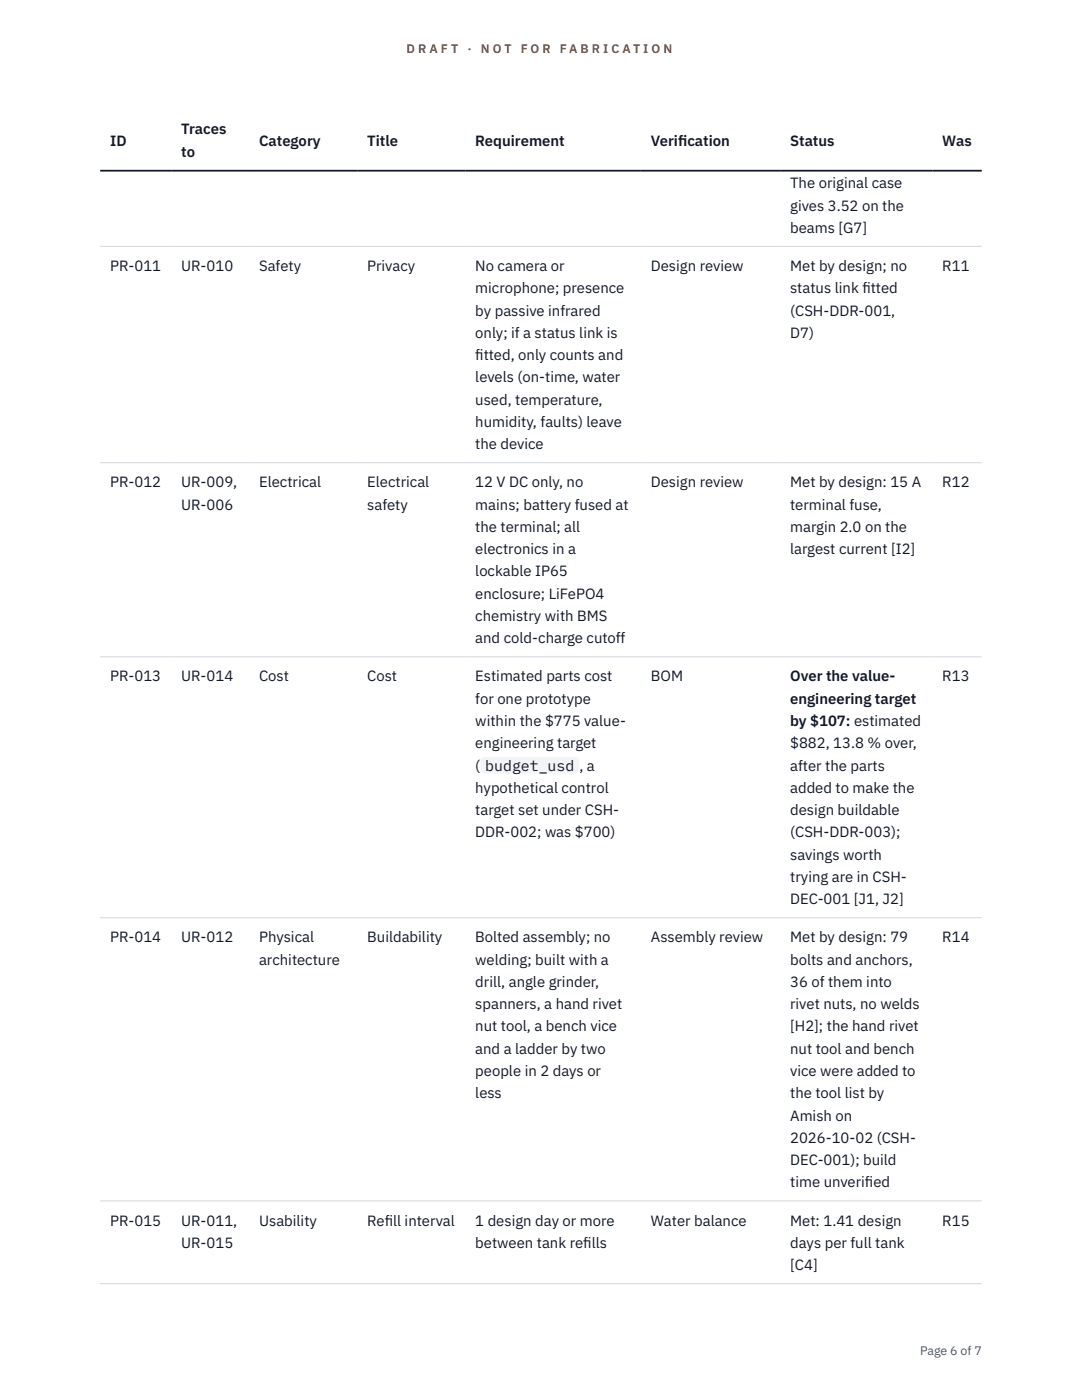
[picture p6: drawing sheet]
<svg xmlns="http://www.w3.org/2000/svg" width="216mm" height="279mm" viewBox="0 0 216 279" stroke-linecap="round" stroke-linejoin="round" font-family="sans-serif">
<defs><g id="words">
<g font-size="3" fill="#111827">
<text x="22" y="29.1">ID</text>
<text x="36.2" y="26.8">Traces</text>
<text x="51.7" y="29.1">Category</text>
<text x="73.3" y="29.1">Title</text>
<text x="94.8" y="29.1">Requirement</text>
<text x="129.9" y="29.1">Verif</text>
<text x="135.3" y="29.1">ication</text>
<text x="157.7" y="29.1">Status</text>
<text x="188" y="29.1">Was</text>
<text x="36.2" y="31.3">to</text>
<text x="157.7" y="37.6">The original case</text>
<text x="157.7" y="42">gives 3.52 on the</text>
<text x="157.7" y="46.5">beams [G7]</text>
<text x="22" y="54.1">PR-011</text>
<text x="36.2" y="54.1">UR-010</text>
<text x="51.7" y="54.1">Safety</text>
<text x="73.3" y="54.1">Privacy</text>
<text x="94.8" y="54.1">No camera or</text>
<text x="94.8" y="58.5">microphone; presence</text>
<text x="129.9" y="54.1">Design review</text>
<text x="157.7" y="54.1">Met by design; no</text>
<text x="157.7" y="58.5">status link f</text>
<text x="172.1" y="58.5">itted</text>
<text x="188" y="54.1">R11</text>
<text x="94.8" y="63">by passive infrared</text>
<text x="157.7" y="63">(CSH-DDR-001,</text>
<text x="94.8" y="67.4">only; if a status link is</text>
<text x="94.8" y="71.9">f</text>
<text x="94.8" y="71.9">itted, only counts and</text>
<text x="157.7" y="67.4">D7)</text>
<text x="94.8" y="76.3">levels (on-time, water</text>
<text x="94.8" y="80.8">used, temperature,</text>
<text x="94.8" y="85.2">humidity, faults) leave</text>
<text x="94.8" y="89.6">the device</text>
<text x="22" y="97.3">PR-012</text>
<text x="36.2" y="97.3">UR-009,</text>
<text x="36.2" y="101.7">UR-006</text>
<text x="51.7" y="97.3">Electrical</text>
<text x="73.3" y="97.3">Electrical</text>
<text x="73.3" y="101.7">safety</text>
<text x="94.8" y="97.3">12 V DC only, no</text>
<text x="94.8" y="101.7">mains; battery fused at</text>
<text x="129.9" y="97.3">Design review</text>
<text x="157.7" y="97.3">Met by design: 15 A</text>
<text x="157.7" y="101.7">terminal fuse,</text>
<text x="188" y="97.3">R12</text>
<text x="94.8" y="106.2">the terminal; all</text>
<text x="157.7" y="106.2">margin 2.0 on the</text>
<text x="94.8" y="110.6">electronics in a</text>
<text x="157.7" y="110.6">largest current [I2]</text>
<text x="94.8" y="115">lockable IP65</text>
<text x="94.8" y="119.5">enclosure; LiFePO4</text>
<text x="94.8" y="123.9">chemistry with BMS</text>
<text x="94.8" y="128.4">and cold-charge cutoff</text>
<text x="22" y="136">PR-013</text>
<text x="36.2" y="136">UR-014</text>
<text x="51.7" y="136">Cost</text>
<text x="73.3" y="136">Cost</text>
<text x="94.8" y="136">Estimated parts cost</text>
<text x="129.9" y="136">BOM</text>
<text x="157.7" y="136">Over the value-</text>
<text x="188" y="136">R13</text>
<text x="94.8" y="140.5">for one prototype</text>
<text x="157.7" y="140.5">engineering target</text>
<text x="94.8" y="144.9">within the $775 value-</text>
<text x="94.8" y="149.3">engineering target</text>
<text x="157.7" y="144.9">by $107: estimated</text>
<text x="157.7" y="149.3">$882, 13.8 % over,</text>
<text x="94.8" y="153.8">(</text>
<text x="96.8" y="153.8">budget_usd</text>
<text x="115.6" y="153.8">, a</text>
<text x="157.7" y="153.8">after the parts</text>
<text x="94.8" y="158.2">hypothetical control</text>
<text x="157.7" y="158.2">added to make the</text>
<text x="94.8" y="162.7">target set under CSH-</text>
<text x="94.8" y="167.1">DDR-002; was $700)</text>
<text x="157.7" y="162.7">design buildable</text>
<text x="157.7" y="167.1">(CSH-DDR-003);</text>
<text x="157.7" y="171.6">savings worth</text>
<text x="157.7" y="176">trying are in CSH-</text>
<text x="157.7" y="180.5">DEC-001 [J1, J2]</text>
<text x="22" y="188.1">PR-014</text>
<text x="36.2" y="188.1">UR-012</text>
<text x="51.7" y="188.1">Physical</text>
<text x="73.3" y="188.1">Buildability</text>
<text x="94.8" y="188.1">Bolted assembly; no</text>
<text x="129.9" y="188.1">Assembly review</text>
<text x="157.7" y="188.1">Met by design: 79</text>
<text x="188" y="188.1">R14</text>
<text x="51.7" y="192.5">architecture</text>
<text x="94.8" y="192.5">welding; built with a</text>
<text x="94.8" y="197">drill, angle grinder,</text>
<text x="157.7" y="192.5">bolts and anchors,</text>
<text x="157.7" y="197">36 of them into</text>
<text x="94.8" y="201.4">spanners, a hand rivet</text>
<text x="157.7" y="201.4">rivet nuts, no welds</text>
<text x="94.8" y="205.9">nut tool, a bench vice</text>
<text x="157.7" y="205.9">[H2]; the hand rivet</text>
<text x="94.8" y="210.3">and a ladder by two</text>
<text x="94.8" y="214.7">people in 2 days or</text>
<text x="157.7" y="210.3">nut tool and bench</text>
<text x="157.7" y="214.7">vice were added to</text>
<text x="94.8" y="219.2">less</text>
<text x="157.7" y="219.2">the tool list by</text>
<text x="157.7" y="223.6">Amish on</text>
<text x="157.7" y="228.1">2026-10-02 (CSH-</text>
<text x="157.7" y="232.5">DEC-001); build</text>
<text x="157.7" y="237">time unverif</text>
<text x="172.6" y="237">ied</text>
<text x="22" y="244.6">PR-015</text>
<text x="36.2" y="244.6">UR-011,</text>
<text x="51.7" y="244.6">Usability</text>
<text x="73.3" y="244.6">Ref</text>
<text x="76.8" y="244.6">ill interval</text>
<text x="94.8" y="244.6">1 design day or more</text>
<text x="129.9" y="244.6">Water balance</text>
<text x="157.7" y="244.6">Met: 1.41 design</text>
<text x="188" y="244.6">R15</text>
<text x="36.2" y="249">UR-015</text>
<text x="94.8" y="249">between tank ref</text>
<text x="116.4" y="249">ills</text>
<text x="157.7" y="249">days per full tank</text>
<text x="157.7" y="253.5">[C4]</text>
</g>
<g font-size="2.5" fill="#b45309">
<text x="81.1" y="10.5">D R A F T</text>
<text x="93.3" y="10.5">·</text>
<text x="95.9" y="10.5">N O T</text>
<text x="103.9" y="10.5">F O R</text>
<text x="111.7" y="10.5">F A B R I C A T I O N</text>
</g>
<text font-size="2.5" fill="#4b5563" x="183.6" y="270.3">Page 6 of 7</text>
</g></defs>
<path d="M20 49.2h175.9M20 92.3h175.9M20 131.1h175.9M20 183.2h175.9M20 239.7h175.9M20 256.2h175.9" fill="none" stroke="#d1d5db" stroke-width=".2"/>
<path d="M20 34.1h175.9" fill="none" stroke="#111827" stroke-width=".35"/>
<path d="M95.8 151h19.8v3.4h-19.8z" fill="#f3f4f6"/>
<use href="#words"/>
</svg>
